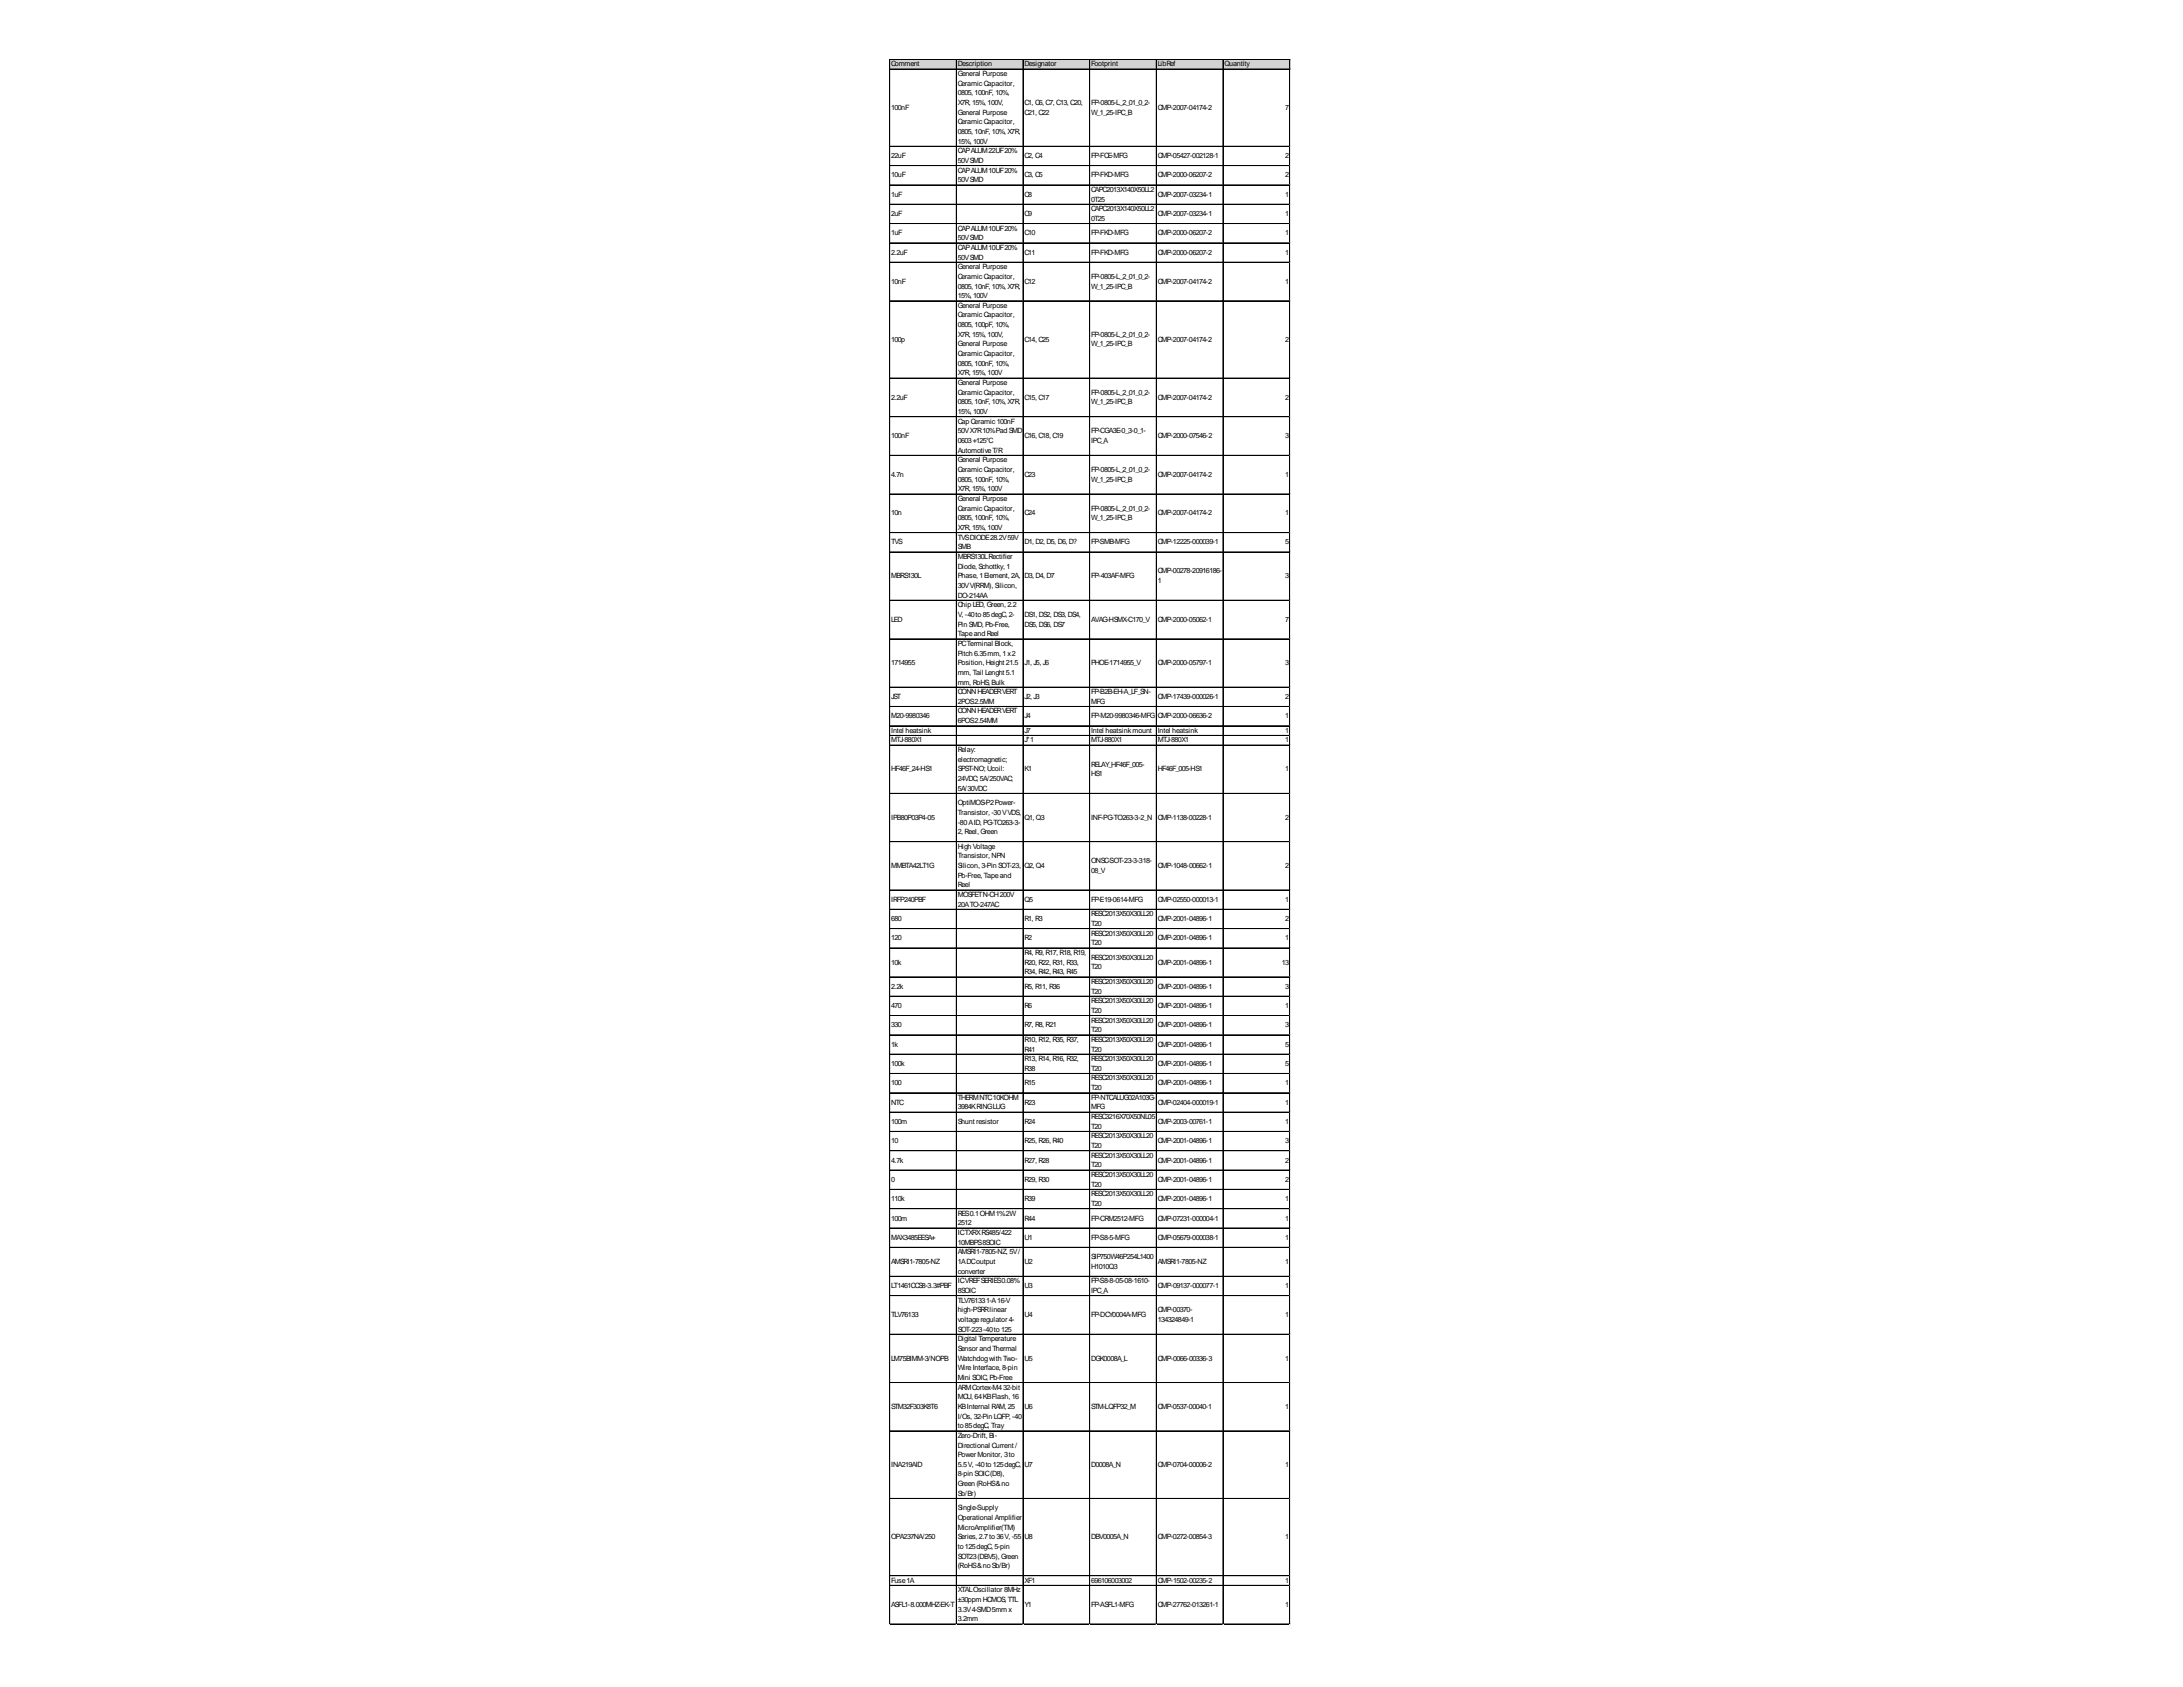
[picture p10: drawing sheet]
<svg xmlns="http://www.w3.org/2000/svg" width="279mm" height="216mm" viewBox="0 0 279 216" stroke-linecap="round" stroke-linejoin="round" font-family="sans-serif">
<defs><g id="words">
<g font-size=".9">
<text x="114.1" y="8.5">Comment</text>
<text x="122.6" y="8.5">Description</text>
<text x="122.6" y="9.7">General Purpose</text>
<text x="122.6" y="11">CeramicCapacitor,</text>
<text x="131.1" y="8.5">Designator</text>
<text x="139.6" y="8.5">Footprint</text>
<text x="148.2" y="8.5">LibRef</text>
<text x="156.7" y="8.5">Quantity</text>
<text x="114.1" y="14.1">100nF</text>
<text x="122.6" y="12.2">0805, 100nF, 10%,</text>
<text x="122.6" y="13.4">X7R, 15%, 100V,</text>
<text x="122.6" y="14.7">General Purpose</text>
<text x="122.6" y="15.9">CeramicCapacitor,</text>
<text x="122.6" y="17.1">0805, 10nF, 10%, X7R,</text>
<text x="131.1" y="13.4">C1, C6, C7, C13, C20,</text>
<text x="131.1" y="14.7">C21, C22</text>
<text x="139.6" y="13.4">FP-0805-L_2_01_0_2-</text>
<text x="139.6" y="14.7">W_1_25-IPC_B</text>
<text x="148.2" y="14.1">CMP-2007-04174-2</text>
<text x="164.5" y="14.1">7</text>
<text x="114.1" y="20.2">22uF</text>
<text x="114.1" y="22.7">10uF</text>
<text x="122.6" y="18.4">15%, 100V</text>
<text x="122.6" y="19.6">CAPALUM22UF20%</text>
<text x="122.6" y="20.9">50VSMD</text>
<text x="122.6" y="22.1">CAPALUM10UF20%</text>
<text x="122.6" y="23.3">50VSMD</text>
<text x="131.1" y="20.2">C2, C4</text>
<text x="131.1" y="22.7">C3, C5</text>
<text x="139.6" y="20.2">FP-FCE-MFG</text>
<text x="139.6" y="22.7">FP-FKD-MFG</text>
<text x="148.2" y="20.2">CMP-05427-002128-1</text>
<text x="148.2" y="22.7">CMP-2000-06207-2</text>
<text x="164.5" y="20.2">2</text>
<text x="164.5" y="22.7">2</text>
<text x="114.1" y="25.2">1uF</text>
<text x="114.1" y="27.7">2uF</text>
<text x="122.6" y="29.5">CAPALUM10UF20%</text>
<text x="131.1" y="25.2">C8</text>
<text x="131.1" y="27.7">C9</text>
<text x="139.6" y="24.6">CAPC2013X140X50LL2</text>
<text x="139.6" y="25.8">0T25</text>
<text x="139.6" y="27">CAPC2013X140X50LL2</text>
<text x="139.6" y="28.3">0T25</text>
<text x="148.2" y="25.2">CMP-2007-03234-1</text>
<text x="148.2" y="27.7">CMP-2007-03234-1</text>
<text x="164.5" y="25.2">1</text>
<text x="164.5" y="27.7">1</text>
<text x="114.1" y="30.1">1uF</text>
<text x="114.1" y="32.6">2.2uF</text>
<text x="122.6" y="30.7">50VSMD</text>
<text x="122.6" y="32">CAPALUM10UF20%</text>
<text x="122.6" y="33.2">50VSMD</text>
<text x="122.6" y="34.5">General Purpose</text>
<text x="122.6" y="35.7">CeramicCapacitor,</text>
<text x="131.1" y="30.1">C10</text>
<text x="131.1" y="32.6">C11</text>
<text x="139.6" y="30.1">FP-FKD-MFG</text>
<text x="139.6" y="32.6">FP-FKD-MFG</text>
<text x="139.6" y="35.7">FP-0805-L_2_01_0_2-</text>
<text x="148.2" y="30.1">CMP-2000-06207-2</text>
<text x="148.2" y="32.6">CMP-2000-06207-2</text>
<text x="164.5" y="30.1">1</text>
<text x="164.5" y="32.6">1</text>
<text x="114.1" y="36.3">10nF</text>
<text x="122.6" y="36.9">0805, 10nF, 10%, X7R,</text>
<text x="122.6" y="38.2">15%, 100V</text>
<text x="122.6" y="39.4">General Purpose</text>
<text x="122.6" y="40.6">CeramicCapacitor,</text>
<text x="122.6" y="41.9">0805, 100pF, 10%,</text>
<text x="131.1" y="36.3">C12</text>
<text x="139.6" y="36.9">W_1_25-IPC_B</text>
<text x="148.2" y="36.3">CMP-2007-04174-2</text>
<text x="164.5" y="36.3">1</text>
<text x="114.1" y="43.7">100p</text>
<text x="122.6" y="43.1">X7R, 15%, 100V,</text>
<text x="122.6" y="44.3">General Purpose</text>
<text x="122.6" y="45.6">CeramicCapacitor,</text>
<text x="122.6" y="46.8">0805, 100nF, 10%,</text>
<text x="131.1" y="43.7">C14, C25</text>
<text x="139.6" y="43.1">FP-0805-L_2_01_0_2-</text>
<text x="139.6" y="44.3">W_1_25-IPC_B</text>
<text x="148.2" y="43.7">CMP-2007-04174-2</text>
<text x="164.5" y="43.7">2</text>
<text x="114.1" y="51.1">2.2uF</text>
<text x="122.6" y="48">X7R, 15%, 100V</text>
<text x="122.6" y="49.3">General Purpose</text>
<text x="122.6" y="50.5">CeramicCapacitor,</text>
<text x="122.6" y="51.8">0805, 10nF, 10%, X7R,</text>
<text x="122.6" y="53">15%, 100V</text>
<text x="131.1" y="51.1">C15, C17</text>
<text x="139.6" y="50.5">FP-0805-L_2_01_0_2-</text>
<text x="139.6" y="51.8">W_1_25-IPC_B</text>
<text x="148.2" y="51.1">CMP-2007-04174-2</text>
<text x="164.5" y="51.1">2</text>
<text x="114.1" y="56.1">100nF</text>
<text x="122.6" y="54.2">Cap Ceramic100nF</text>
<text x="122.6" y="55.5">50VX7R10%Pad SMD</text>
<text x="122.6" y="56.7">0603+125°C</text>
<text x="122.6" y="57.9">AutomotiveT/R</text>
<text x="122.6" y="59.2">General Purpose</text>
<text x="131.1" y="56.1">C16, C18, C19</text>
<text x="139.6" y="55.5">FP-CGA3E-0_3-0_1-</text>
<text x="139.6" y="56.7">IPC_A</text>
<text x="148.2" y="56.1">CMP-2000-07546-2</text>
<text x="164.5" y="56.1">3</text>
<text x="114.1" y="61">4.7n</text>
<text x="114.1" y="66">10n</text>
<text x="122.6" y="60.4">CeramicCapacitor,</text>
<text x="122.6" y="61.6">0805, 100nF, 10%,</text>
<text x="122.6" y="62.9">X7R, 15%, 100V</text>
<text x="122.6" y="64.1">General Purpose</text>
<text x="122.6" y="65.4">CeramicCapacitor,</text>
<text x="131.1" y="61">C23</text>
<text x="131.1" y="66">C24</text>
<text x="139.6" y="60.4">FP-0805-L_2_01_0_2-</text>
<text x="139.6" y="61.6">W_1_25-IPC_B</text>
<text x="139.6" y="65.4">FP-0805-L_2_01_0_2-</text>
<text x="148.2" y="61">CMP-2007-04174-2</text>
<text x="148.2" y="66">CMP-2007-04174-2</text>
<text x="164.5" y="61">1</text>
<text x="164.5" y="66">1</text>
<text x="114.1" y="69.7">TVS</text>
<text x="122.6" y="66.6">0805, 100nF, 10%,</text>
<text x="122.6" y="67.8">X7R, 15%, 100V</text>
<text x="122.6" y="69.1">TVSDIODE28.2V59V</text>
<text x="122.6" y="70.3">SMB</text>
<text x="122.6" y="71.5">MBRS130LRectifier</text>
<text x="131.1" y="69.7">D1, D2, D5, D6, D?</text>
<text x="139.6" y="66.6">W_1_25-IPC_B</text>
<text x="139.6" y="69.7">FP-SMB-MFG</text>
<text x="148.2" y="69.7">CMP-12225-000039-1</text>
<text x="164.5" y="69.7">5</text>
<text x="114.1" y="74">MBRS130L</text>
<text x="122.6" y="72.8">Diode, Schottky, 1</text>
<text x="122.6" y="74">Phase, 1Element, 2A,</text>
<text x="122.6" y="75.2">30VV(RRM), Silicon,</text>
<text x="122.6" y="76.5">DO-214AA</text>
<text x="122.6" y="77.7">Chip LED, Green, 2.2</text>
<text x="131.1" y="74">D3, D4, D7</text>
<text x="139.6" y="74">FP-403AF-MFG</text>
<text x="148.2" y="73.4">CMP-00278-20916186-</text>
<text x="148.2" y="74.6">1</text>
<text x="164.5" y="74">3</text>
<text x="114.1" y="79.6">LED</text>
<text x="122.6" y="78.9">V, -40to 85degC, 2-</text>
<text x="122.6" y="80.2">Pin SMD, Pb-Free,</text>
<text x="122.6" y="81.4">Tapeand Reel</text>
<text x="122.6" y="82.7">PCTerminal Block,</text>
<text x="122.6" y="83.9">Pitch 6.35mm, 1x2</text>
<text x="131.1" y="78.9">DS1, DS2, DS3, DS4,</text>
<text x="131.1" y="80.2">DS5, DS6, DS7</text>
<text x="139.6" y="79.6">AVAG-HSMX-C170_V</text>
<text x="148.2" y="79.6">CMP-2000-05062-1</text>
<text x="164.5" y="79.6">7</text>
<text x="114.1" y="85.1">1714955</text>
<text x="114.1" y="89.5">JST</text>
<text x="122.6" y="85.1">Position, Height 21.5</text>
<text x="122.6" y="86.4">mm, Tail Lenght 5.1</text>
<text x="122.6" y="87.6">mm, RoHS, Bulk</text>
<text x="122.6" y="88.8">CONNHEADERVERT</text>
<text x="131.1" y="85.1">J1, J5, J6</text>
<text x="131.1" y="89.5">J2, J3</text>
<text x="139.6" y="85.1">PHOE-1714955_V</text>
<text x="139.6" y="88.8">FP-B2B-EH-A_LF_SN-</text>
<text x="148.2" y="85.1">CMP-2000-05797-1</text>
<text x="148.2" y="89.5">CMP-17439-000026-1</text>
<text x="164.5" y="85.1">3</text>
<text x="164.5" y="89.5">2</text>
<text x="114.1" y="91.9">M20-9980346</text>
<text x="114.1" y="93.8">Intel heatsink</text>
<text x="114.1" y="95">MTJ-880X1</text>
<text x="122.6" y="90.1">2POS2.5MM</text>
<text x="122.6" y="91.3">CONNHEADERVERT</text>
<text x="122.6" y="92.5">6POS2.54MM</text>
<text x="131.1" y="91.9">J4</text>
<text x="131.1" y="93.8">J7</text>
<text x="131.1" y="95">J*1</text>
<text x="139.6" y="90.1">MFG</text>
<text x="139.6" y="91.9">FP-M20-9980346-MFG</text>
<text x="139.6" y="93.8">Intel heatsinkmount</text>
<text x="139.6" y="95">MTJ-880X1</text>
<text x="148.2" y="91.9">CMP-2000-06636-2</text>
<text x="148.2" y="93.8">Intel heatsink</text>
<text x="148.2" y="95">MTJ-880X1</text>
<text x="164.5" y="91.9">1</text>
<text x="164.5" y="93.8">1</text>
<text x="164.5" y="95">1</text>
<text x="114.1" y="98.7">HF46F_24-HS1</text>
<text x="122.6" y="96.3">Relay:</text>
<text x="122.6" y="97.5">electromagnetic;</text>
<text x="122.6" y="98.7">SPST-NO; Ucoil:</text>
<text x="122.6" y="100">24VDC; 5A/250VAC;</text>
<text x="122.6" y="101.2">5A/30VDC</text>
<text x="131.1" y="98.7">K1</text>
<text x="139.6" y="98.1">RELAY_HF46F_005-</text>
<text x="139.6" y="99.3">HS1</text>
<text x="148.2" y="98.7">HF46F_005-HS1</text>
<text x="164.5" y="98.7">1</text>
<text x="114.1" y="104.9">IPB80P03P4-05</text>
<text x="122.6" y="103.1">OptiMOS-P2Power-</text>
<text x="122.6" y="104.3">Transistor, -30VVDS,</text>
<text x="122.6" y="105.5">-80AID, PG-TO263-3-</text>
<text x="122.6" y="106.8">2, Reel, Green</text>
<text x="131.1" y="104.9">Q1, Q3</text>
<text x="139.6" y="104.9">INF-PG-TO263-3-2_N</text>
<text x="148.2" y="104.9">CMP-1138-00228-1</text>
<text x="164.5" y="104.9">2</text>
<text x="114.1" y="111.1">MMBTA42LT1G</text>
<text x="122.6" y="108.6">High Voltage</text>
<text x="122.6" y="109.9">Transistor, NPN</text>
<text x="122.6" y="111.1">Silicon, 3-Pin SOT-23,</text>
<text x="122.6" y="112.3">Pb-Free, Tapeand</text>
<text x="122.6" y="113.6">Reel</text>
<text x="131.1" y="111.1">Q2, Q4</text>
<text x="139.6" y="110.5">ONSC-SOT-23-3-318-</text>
<text x="139.6" y="111.7">08_V</text>
<text x="148.2" y="111.1">CMP-1048-00662-1</text>
<text x="164.5" y="111.1">2</text>
<text x="114.1" y="115.4">IRFP240PBF</text>
<text x="114.1" y="117.9">680</text>
<text x="122.6" y="114.8">MOSFETN-CH200V</text>
<text x="122.6" y="116">20ATO-247AC</text>
<text x="131.1" y="115.4">Q5</text>
<text x="131.1" y="117.9">R1, R3</text>
<text x="139.6" y="115.4">FP-E19-0614-MFG</text>
<text x="139.6" y="117.3">RESC2013X50X30LL20</text>
<text x="139.6" y="118.5">T20</text>
<text x="139.6" y="119.7">RESC2013X50X30LL20</text>
<text x="148.2" y="115.4">CMP-02550-000013-1</text>
<text x="148.2" y="117.9">CMP-2001-04896-1</text>
<text x="164.5" y="115.4">1</text>
<text x="164.5" y="117.9">2</text>
<text x="114.1" y="120.4">120</text>
<text x="114.1" y="123.4">10k</text>
<text x="131.1" y="120.4">R2</text>
<text x="131.1" y="122.2">R4, R9, R17, R18, R19,</text>
<text x="131.1" y="123.4">R20, R22, R31, R33,</text>
<text x="131.1" y="124.7">R34, R42, R43, R45</text>
<text x="139.6" y="121">T20</text>
<text x="139.6" y="122.8">RESC2013X50X30LL20</text>
<text x="139.6" y="124.1">T20</text>
<text x="139.6" y="125.9">RESC2013X50X30LL20</text>
<text x="148.2" y="120.4">CMP-2001-04896-1</text>
<text x="148.2" y="123.4">CMP-2001-04896-1</text>
<text x="164.1" y="123.4">13</text>
<text x="164.5" y="120.4">1</text>
<text x="114.1" y="126.5">2.2k</text>
<text x="114.1" y="129">470</text>
<text x="114.1" y="131.5">330</text>
<text x="131.1" y="126.5">R5, R11, R36</text>
<text x="131.1" y="129">R6</text>
<text x="131.1" y="131.5">R7, R8, R21</text>
<text x="139.6" y="127.2">T20</text>
<text x="139.6" y="128.4">RESC2013X50X30LL20</text>
<text x="139.6" y="129.6">T20</text>
<text x="139.6" y="130.9">RESC2013X50X30LL20</text>
<text x="148.2" y="126.5">CMP-2001-04896-1</text>
<text x="148.2" y="129">CMP-2001-04896-1</text>
<text x="148.2" y="131.5">CMP-2001-04896-1</text>
<text x="164.5" y="126.5">3</text>
<text x="164.5" y="129">1</text>
<text x="164.5" y="131.5">3</text>
<text x="114.1" y="134">1k</text>
<text x="114.1" y="136.4">100k</text>
<text x="131.1" y="133.3">R10, R12, R35, R37,</text>
<text x="131.1" y="134.6">R41</text>
<text x="131.1" y="135.8">R13, R14, R16, R32,</text>
<text x="131.1" y="137">R38</text>
<text x="139.6" y="132.1">T20</text>
<text x="139.6" y="133.3">RESC2013X50X30LL20</text>
<text x="139.6" y="134.6">T20</text>
<text x="139.6" y="135.8">RESC2013X50X30LL20</text>
<text x="139.6" y="137">T20</text>
<text x="148.2" y="134">CMP-2001-04896-1</text>
<text x="148.2" y="136.4">CMP-2001-04896-1</text>
<text x="164.5" y="134">5</text>
<text x="164.5" y="136.4">5</text>
<text x="114.1" y="138.9">100</text>
<text x="114.1" y="141.4">NTC</text>
<text x="114.1" y="143.8">100m</text>
<text x="122.6" y="140.8">THERMNTC10KOHM</text>
<text x="122.6" y="142">3984KRINGLUG</text>
<text x="122.6" y="143.8">Shunt resistor</text>
<text x="131.1" y="138.9">R15</text>
<text x="131.1" y="141.4">R23</text>
<text x="131.1" y="143.8">R24</text>
<text x="139.6" y="138.3">RESC2013X50X30LL20</text>
<text x="139.6" y="139.5">T20</text>
<text x="139.6" y="140.8">FP-NTCALUG02A103G-</text>
<text x="139.6" y="142">MFG</text>
<text x="139.6" y="143.2">RESC3216X70X50NL05</text>
<text x="148.2" y="138.9">CMP-2001-04896-1</text>
<text x="148.2" y="141.4">CMP-02404-000019-1</text>
<text x="148.2" y="143.8">CMP-2003-00761-1</text>
<text x="164.5" y="138.9">1</text>
<text x="164.5" y="141.4">1</text>
<text x="164.5" y="143.8">1</text>
<text x="114.1" y="146.3">10</text>
<text x="114.1" y="148.8">4.7k</text>
<text x="131.1" y="146.3">R25, R26, R40</text>
<text x="131.1" y="148.8">R27, R28</text>
<text x="139.6" y="144.5">T20</text>
<text x="139.6" y="145.7">RESC2013X50X30LL20</text>
<text x="139.6" y="146.9">T20</text>
<text x="139.6" y="148.2">RESC2013X50X30LL20</text>
<text x="139.6" y="149.4">T20</text>
<text x="148.2" y="146.3">CMP-2001-04896-1</text>
<text x="148.2" y="148.8">CMP-2001-04896-1</text>
<text x="164.5" y="146.3">3</text>
<text x="164.5" y="148.8">2</text>
<text x="114.1" y="151.3">0</text>
<text x="114.1" y="153.7">110k</text>
<text x="122.6" y="155.6">RES0.1OHM1%2W</text>
<text x="131.1" y="151.3">R29, R30</text>
<text x="131.1" y="153.7">R39</text>
<text x="139.6" y="150.6">RESC2013X50X30LL20</text>
<text x="139.6" y="151.9">T20</text>
<text x="139.6" y="153.1">RESC2013X50X30LL20</text>
<text x="139.6" y="154.3">T20</text>
<text x="148.2" y="151.3">CMP-2001-04896-1</text>
<text x="148.2" y="153.7">CMP-2001-04896-1</text>
<text x="164.5" y="151.3">2</text>
<text x="164.5" y="153.7">1</text>
<text x="114.1" y="156.2">100m</text>
<text x="114.1" y="158.7">MAX3485EESA+</text>
<text x="114.1" y="161.8">AMSRI1-7805-NZ</text>
<text x="122.6" y="156.8">2512</text>
<text x="122.6" y="158.1">ICTXRXRS485/422</text>
<text x="122.6" y="159.3">10MBPS8SOIC</text>
<text x="122.6" y="160.5">AMSRI1-7805-NZ, 5V/</text>
<text x="122.6" y="161.8">1ADCoutput</text>
<text x="131.1" y="156.2">R44</text>
<text x="131.1" y="158.7">U1</text>
<text x="131.1" y="161.8">U2</text>
<text x="139.6" y="156.2">FP-CRM2512-MFG</text>
<text x="139.6" y="158.7">FP-S8-5-MFG</text>
<text x="139.6" y="161.1">SIP750W46P254L1400</text>
<text x="148.2" y="156.2">CMP-07231-000004-1</text>
<text x="148.2" y="158.7">CMP-05679-000038-1</text>
<text x="148.2" y="161.8">AMSRI1-7805-NZ</text>
<text x="164.5" y="156.2">1</text>
<text x="164.5" y="158.7">1</text>
<text x="164.5" y="161.8">1</text>
<text x="114.1" y="164.9">LT1461CCS8-3.3#PBF</text>
<text x="122.6" y="163">converter</text>
<text x="122.6" y="164.2">ICVREFSERIES0.08%</text>
<text x="122.6" y="165.5">8SOIC</text>
<text x="122.6" y="166.7">TLV761331-A16-V</text>
<text x="122.6" y="167.9">high-PSRRlinear</text>
<text x="131.1" y="164.9">U3</text>
<text x="139.6" y="162.4">H1010Q3</text>
<text x="139.6" y="164.2">FP-S8-8-05-08-1610-</text>
<text x="139.6" y="165.5">IPC_A</text>
<text x="148.2" y="164.9">CMP-09137-000077-1</text>
<text x="148.2" y="167.9">CMP-00370-</text>
<text x="164.5" y="164.9">1</text>
<text x="114.1" y="168.6">TLV76133</text>
<text x="122.6" y="169.2">voltageregulator 4-</text>
<text x="122.6" y="170.4">SOT-223-40to 125</text>
<text x="122.6" y="171.7">Digital Temperature</text>
<text x="122.6" y="172.9">Sensor and Thermal</text>
<text x="131.1" y="168.6">U4</text>
<text x="139.6" y="168.6">FP-DCY0004A-MFG</text>
<text x="148.2" y="169.2">134324849-1</text>
<text x="164.5" y="168.6">1</text>
<text x="114.1" y="174.1">LM75BIMM-3/NOPB</text>
<text x="122.6" y="174.1">Watchdogwith Two-</text>
<text x="122.6" y="175.4">WireInterface, 8-pin</text>
<text x="122.6" y="176.6">Mini SOIC, Pb-Free</text>
<text x="122.6" y="177.8">ARMCortex-M432-bit</text>
<text x="122.6" y="179.1">MCU, 64KBFlash, 16</text>
<text x="131.1" y="174.1">U5</text>
<text x="139.6" y="174.1">DGK0008A_L</text>
<text x="148.2" y="174.1">CMP-0066-00336-3</text>
<text x="164.5" y="174.1">1</text>
<text x="114.1" y="180.3">STM32F303K8T6</text>
<text x="122.6" y="180.3">KBInternal RAM, 25</text>
<text x="122.6" y="181.5">I/Os, 32-Pin LQFP, -40</text>
<text x="122.6" y="182.8">to 85degC, Tray</text>
<text x="122.6" y="184">Zero-Drift, Bi-</text>
<text x="122.6" y="185.3">Directional Current /</text>
<text x="131.1" y="180.3">U6</text>
<text x="139.6" y="180.3">STM-LQFP32_M</text>
<text x="148.2" y="180.3">CMP-0537-00040-1</text>
<text x="164.5" y="180.3">1</text>
<text x="114.1" y="187.7">INA219AID</text>
<text x="122.6" y="186.5">Power Monitor, 3to</text>
<text x="122.6" y="187.7">5.5V, -40to 125degC,</text>
<text x="122.6" y="189">8-pin SOIC(D8),</text>
<text x="122.6" y="190.2">Green (RoHS&amp;no</text>
<text x="122.6" y="191.4">Sb/Br)</text>
<text x="131.1" y="187.7">U7</text>
<text x="139.6" y="187.7">D0008A_N</text>
<text x="148.2" y="187.7">CMP-0704-00006-2</text>
<text x="164.5" y="187.7">1</text>
<text x="114.1" y="197">OPA237NA/250</text>
<text x="122.6" y="193.3">Single-Supply</text>
<text x="122.6" y="194.5">Operational Amplifier</text>
<text x="122.6" y="195.8">MicroAmplifier(TM)</text>
<text x="122.6" y="197">Series, 2.7to 36V, -55</text>
<text x="131.1" y="197">U8</text>
<text x="139.6" y="197">DBV0005A_N</text>
<text x="148.2" y="197">CMP-0272-00854-3</text>
<text x="164.5" y="197">1</text>
<text x="114.1" y="202.6">Fuse1A</text>
<text x="122.6" y="198.2">to 125degC, 5-pin</text>
<text x="122.6" y="199.5">SOT23(DBV5), Green</text>
<text x="122.6" y="200.7">(RoHS&amp;no Sb/Br)</text>
<text x="122.6" y="203.8">XTALOscillator 8MHz</text>
<text x="131.1" y="202.6">XF1</text>
<text x="139.6" y="202.6">696106003002</text>
<text x="148.2" y="202.6">CMP-1502-00235-2</text>
<text x="164.5" y="202.6">1</text>
<text x="114.1" y="205.6">ASFL1-8.000MHZ-EK-T</text>
<text x="122.6" y="205">±30ppmHCMOS, TTL</text>
<text x="122.6" y="206.3">3.3V4-SMD5mmx</text>
<text x="122.6" y="207.5">3.2mm</text>
<text x="131.1" y="205.6">Y1</text>
<text x="139.6" y="205.6">FP-ASFL1-MFG</text>
<text x="148.2" y="205.6">CMP-27762-013261-1</text>
<text x="164.5" y="205.6">1</text>
</g>
</g></defs>
<path d="M113.9 7.6h51.3v1.3h-51.3z" fill="#d3d3d3"/>
<g fill="none" stroke="#000" stroke-width=".13">
<path d="M113.9 7.6v200.3M113.9 7.6h51.2M113.9 8.8h51.2M113.9 8.9h51.2M113.9 18.7h51.2M122.4 7.7v200.2M130.9 7.7v200.2M131 7.7v200.2M139.5 7.7v200.2M148 7.7v200.2M156.5 7.7v200.2M156.6 7.7v200.2"/>
<path d="M165.1 7.7v200.2M113.9 21.2h51.2M113.9 23.7h51.2M113.9 26.1h51.2M113.9 26.2h51.2M113.9 28.6h51.2M113.9 31.1h51.2M113.9 33.6h51.2M113.9 38.5h51.2M113.9 48.4h51.2M113.9 53.3h51.2M113.9 53.4h51.2"/>
<path d="M113.9 58.3h51.2M113.9 63.2h51.2M113.9 68.2h51.2M113.9 70.6h51.2M113.9 70.7h51.2M113.9 76.8h51.2M113.9 81.8h51.2M113.9 87.9h51.2M113.9 88h51.2M113.9 90.4h51.2M113.9 92.9h51.2M113.9 94.1h51.2"/>
<path d="M113.9 95.4h51.2M113.9 101.5h51.2M113.9 101.6h51.2M113.9 107.7h51.2M113.9 113.9h51.2M113.9 116.4h51.2M113.9 118.8h51.2M113.9 118.9h51.2M113.9 121.3h51.2M113.9 125h51.2M113.9 125.1h51.2M113.9 127.5h51.2"/>
<path d="M113.9 130h51.2M113.9 132.4h51.2M113.9 132.5h51.2M113.9 134.9h51.2M113.9 137.4h51.2M113.9 139.9h51.2M113.9 142.3h51.2M113.9 142.4h51.2M113.9 144.8h51.2M113.9 147.3h51.2M113.9 149.7h51.2M113.9 149.8h51.2"/>
<path d="M113.9 152.2h51.2M113.9 154.7h51.2M113.9 157.2h51.2M113.9 159.6h51.2M113.9 159.7h51.2M113.9 163.3h51.2M113.9 163.4h51.2M113.9 165.8h51.2M113.9 170.8h51.2M113.9 176.9h51.2M113.9 177h51.2M113.9 183.1h51.2"/>
<path d="M113.9 191.8h51.2M113.9 201.7h51.2M113.9 202.9h51.2M113.9 207.8h51.2M113.9 207.9h51.2"/>
</g>
<path d="M113.9 207.9h.1" fill="none" stroke="#e0e0e0" stroke-width=".13"/>
<path d="M122.4 207.9h.1" fill="none" stroke="#e0e0e0" stroke-width=".13"/>
<path d="M122.4 207.9h.1z" fill="#e0e0e0"/>
<path d="M130.9 207.9h.1" fill="none" stroke="#e0e0e0" stroke-width=".13"/>
<path d="M130.9 207.9h.1z" fill="#e0e0e0"/>
<path d="M139.5 207.9h.1" fill="none" stroke="#e0e0e0" stroke-width=".13"/>
<path d="M148 207.9h.1" fill="none" stroke="#e0e0e0" stroke-width=".13"/>
<path d="M148 207.9h.1z" fill="#e0e0e0"/>
<path d="M156.5 207.9h.1" fill="none" stroke="#e0e0e0" stroke-width=".13"/>
<path d="M156.5 207.9h.1z" fill="#e0e0e0"/>
<path d="M165.1 207.9h.1" fill="none" stroke="#e0e0e0" stroke-width=".13"/>
<path d="M165.1 18.7h.1" fill="none" stroke="#e0e0e0" stroke-width=".13"/>
<path d="M165.1 18.7l.1 .1z" fill="#e0e0e0"/>
<path d="M165.1 21.2h.1" fill="none" stroke="#e0e0e0" stroke-width=".13"/>
<path d="M165.1 21.2l.1 .1z" fill="#e0e0e0"/>
<path d="M165.1 23.7h.1" fill="none" stroke="#e0e0e0" stroke-width=".13"/>
<path d="M165.1 23.7h.1z" fill="#e0e0e0"/>
<path d="M165.1 26.1h.1" fill="none" stroke="#e0e0e0" stroke-width=".13"/>
<path d="M165.1 26.1l.1 .1z" fill="#e0e0e0"/>
<path d="M165.1 28.6h.1" fill="none" stroke="#e0e0e0" stroke-width=".13"/>
<path d="M165.1 28.6l.1 .1z" fill="#e0e0e0"/>
<path d="M165.1 31.1h.1" fill="none" stroke="#e0e0e0" stroke-width=".13"/>
<path d="M165.1 31.1h.1z" fill="#e0e0e0"/>
<path d="M165.1 33.6h.1" fill="none" stroke="#e0e0e0" stroke-width=".13"/>
<path d="M165.1 33.6h.1z" fill="#e0e0e0"/>
<path d="M165.1 38.5h.1" fill="none" stroke="#e0e0e0" stroke-width=".13"/>
<path d="M165.1 38.5l.1 .1z" fill="#e0e0e0"/>
<path d="M165.1 48.4h.1" fill="none" stroke="#e0e0e0" stroke-width=".13"/>
<path d="M165.1 48.4h.1z" fill="#e0e0e0"/>
<path d="M165.1 53.3h.1" fill="none" stroke="#e0e0e0" stroke-width=".13"/>
<path d="M165.1 53.3l.1 .1z" fill="#e0e0e0"/>
<path d="M165.1 58.3h.1" fill="none" stroke="#e0e0e0" stroke-width=".13"/>
<path d="M165.1 58.3h.1z" fill="#e0e0e0"/>
<path d="M165.1 63.2h.1" fill="none" stroke="#e0e0e0" stroke-width=".13"/>
<path d="M165.1 63.2l.1 .1z" fill="#e0e0e0"/>
<path d="M165.1 68.2h.1" fill="none" stroke="#e0e0e0" stroke-width=".13"/>
<path d="M165.1 68.2h.1z" fill="#e0e0e0"/>
<path d="M165.1 70.6h.1" fill="none" stroke="#e0e0e0" stroke-width=".13"/>
<path d="M165.1 70.6l.1 .1z" fill="#e0e0e0"/>
<path d="M165.1 76.8h.1" fill="none" stroke="#e0e0e0" stroke-width=".13"/>
<path d="M165.1 76.8l.1 .1z" fill="#e0e0e0"/>
<path d="M165.1 81.8h.1" fill="none" stroke="#e0e0e0" stroke-width=".13"/>
<path d="M165.1 81.8h.1z" fill="#e0e0e0"/>
<path d="M165.1 87.9h.1" fill="none" stroke="#e0e0e0" stroke-width=".13"/>
<path d="M165.1 87.9l.1 .1z" fill="#e0e0e0"/>
<path d="M165.1 90.4h.1" fill="none" stroke="#e0e0e0" stroke-width=".13"/>
<path d="M165.1 90.4l.1 .1z" fill="#e0e0e0"/>
<path d="M165.1 92.9h.1" fill="none" stroke="#e0e0e0" stroke-width=".13"/>
<path d="M165.1 92.9h.1z" fill="#e0e0e0"/>
<path d="M165.1 94.1h.1" fill="none" stroke="#e0e0e0" stroke-width=".13"/>
<path d="M165.1 94.1l.1 .1z" fill="#e0e0e0"/>
<path d="M165.1 95.4h.1" fill="none" stroke="#e0e0e0" stroke-width=".13"/>
<path d="M165.1 95.4h.1z" fill="#e0e0e0"/>
<path d="M165.1 101.5h.1" fill="none" stroke="#e0e0e0" stroke-width=".13"/>
<path d="M165.1 101.5l.1 .1z" fill="#e0e0e0"/>
<path d="M165.1 107.7h.1" fill="none" stroke="#e0e0e0" stroke-width=".13"/>
<path d="M165.1 107.7l.1 .1z" fill="#e0e0e0"/>
<path d="M165.1 113.9h.1" fill="none" stroke="#e0e0e0" stroke-width=".13"/>
<path d="M165.1 113.9l.1 .1z" fill="#e0e0e0"/>
<path d="M165.1 116.4h.1" fill="none" stroke="#e0e0e0" stroke-width=".13"/>
<path d="M165.1 116.4h.1z" fill="#e0e0e0"/>
<path d="M165.1 118.8h.1" fill="none" stroke="#e0e0e0" stroke-width=".13"/>
<path d="M165.1 118.8l.1 .1z" fill="#e0e0e0"/>
<path d="M165.1 121.3h.1" fill="none" stroke="#e0e0e0" stroke-width=".13"/>
<path d="M165.1 121.3l.1 .1z" fill="#e0e0e0"/>
<path d="M165.1 125h.1" fill="none" stroke="#e0e0e0" stroke-width=".13"/>
<path d="M165.1 125l.1 .1z" fill="#e0e0e0"/>
<path d="M165.1 127.5h.1" fill="none" stroke="#e0e0e0" stroke-width=".13"/>
<path d="M165.1 127.5l.1 .1z" fill="#e0e0e0"/>
<path d="M165.1 130h.1" fill="none" stroke="#e0e0e0" stroke-width=".13"/>
<path d="M165.1 130h.1z" fill="#e0e0e0"/>
<path d="M165.1 132.4h.1" fill="none" stroke="#e0e0e0" stroke-width=".13"/>
<path d="M165.1 132.4l.1 .1z" fill="#e0e0e0"/>
<path d="M165.1 134.9h.1" fill="none" stroke="#e0e0e0" stroke-width=".13"/>
<path d="M165.1 134.9l.1 .1z" fill="#e0e0e0"/>
<path d="M165.1 137.4h.1" fill="none" stroke="#e0e0e0" stroke-width=".13"/>
<path d="M165.1 137.4h.1z" fill="#e0e0e0"/>
<path d="M165.1 139.9h.1" fill="none" stroke="#e0e0e0" stroke-width=".13"/>
<path d="M165.1 139.9h.1z" fill="#e0e0e0"/>
<path d="M165.1 142.3h.1" fill="none" stroke="#e0e0e0" stroke-width=".13"/>
<path d="M165.1 142.3l.1 .1z" fill="#e0e0e0"/>
<path d="M165.1 144.8h.1" fill="none" stroke="#e0e0e0" stroke-width=".13"/>
<path d="M165.1 144.8l.1 .1z" fill="#e0e0e0"/>
<path d="M165.1 147.3h.1" fill="none" stroke="#e0e0e0" stroke-width=".13"/>
<path d="M165.1 147.3h.1z" fill="#e0e0e0"/>
<path d="M165.1 149.7h.1" fill="none" stroke="#e0e0e0" stroke-width=".13"/>
<path d="M165.1 149.7l.1 .1z" fill="#e0e0e0"/>
<path d="M165.1 152.2h.1" fill="none" stroke="#e0e0e0" stroke-width=".13"/>
<path d="M165.1 152.2l.1 .1z" fill="#e0e0e0"/>
<path d="M165.1 154.7h.1" fill="none" stroke="#e0e0e0" stroke-width=".13"/>
<path d="M165.1 154.7h.1z" fill="#e0e0e0"/>
<path d="M165.1 157.2h.1" fill="none" stroke="#e0e0e0" stroke-width=".13"/>
<path d="M165.1 157.2h.1z" fill="#e0e0e0"/>
<path d="M165.1 159.6h.1" fill="none" stroke="#e0e0e0" stroke-width=".13"/>
<path d="M165.1 159.6l.1 .1z" fill="#e0e0e0"/>
<path d="M165.1 163.3h.1" fill="none" stroke="#e0e0e0" stroke-width=".13"/>
<path d="M165.1 163.3l.1 .1z" fill="#e0e0e0"/>
<path d="M165.1 165.8h.1" fill="none" stroke="#e0e0e0" stroke-width=".13"/>
<path d="M165.1 165.8l.1 .1z" fill="#e0e0e0"/>
<path d="M165.1 170.8h.1" fill="none" stroke="#e0e0e0" stroke-width=".13"/>
<path d="M165.1 170.8h.1z" fill="#e0e0e0"/>
<path d="M165.1 176.9h.1" fill="none" stroke="#e0e0e0" stroke-width=".13"/>
<path d="M165.1 176.9l.1 .1z" fill="#e0e0e0"/>
<path d="M165.1 183.1h.1" fill="none" stroke="#e0e0e0" stroke-width=".13"/>
<path d="M165.1 183.1l.1 .1z" fill="#e0e0e0"/>
<path d="M165.1 191.8h.1" fill="none" stroke="#e0e0e0" stroke-width=".13"/>
<path d="M165.1 191.8h.1z" fill="#e0e0e0"/>
<path d="M165.1 201.7h.1" fill="none" stroke="#e0e0e0" stroke-width=".13"/>
<path d="M165.1 201.7h.1z" fill="#e0e0e0"/>
<path d="M165.1 202.9h.1" fill="none" stroke="#e0e0e0" stroke-width=".13"/>
<path d="M165.1 202.9l.1 .1z" fill="#e0e0e0"/>
<path d="M165.1 207.8h.1" fill="none" stroke="#e0e0e0" stroke-width=".13"/>
<path d="M165.1 207.8l.1 .1z" fill="#e0e0e0"/>
<use href="#words"/>
</svg>
